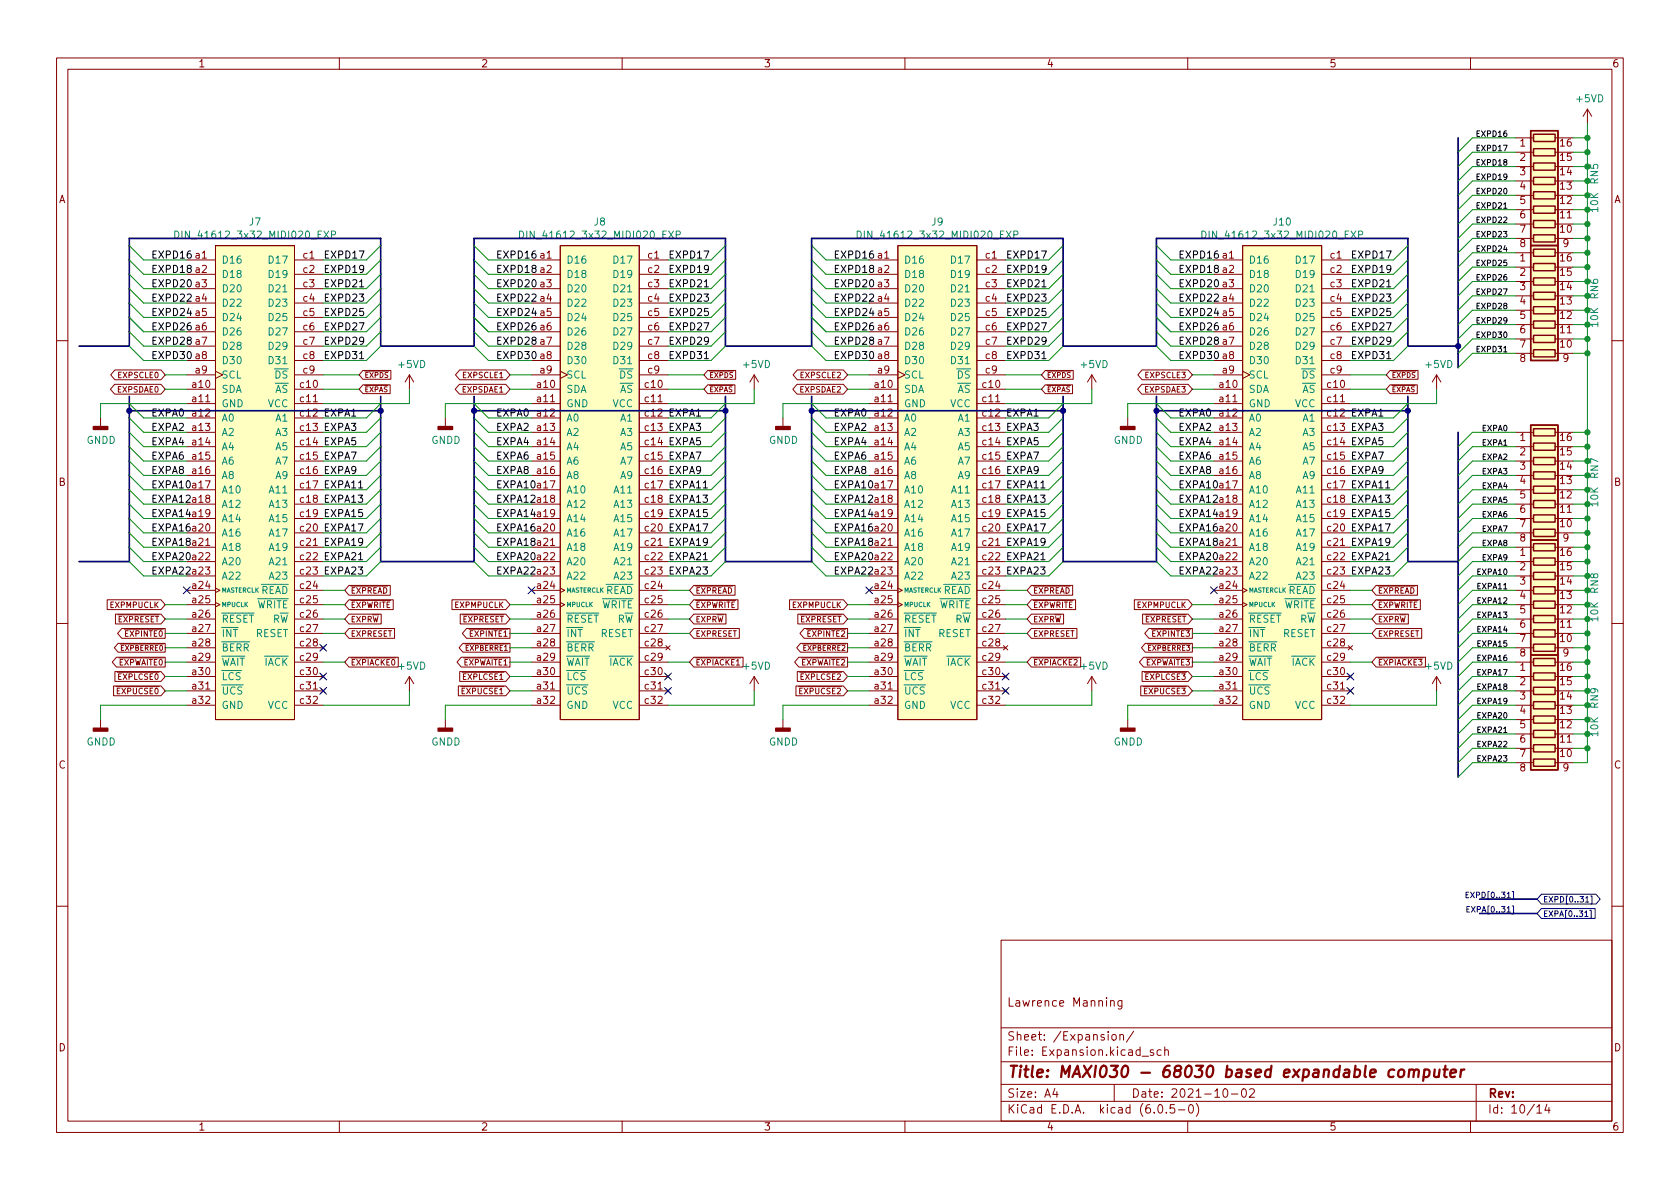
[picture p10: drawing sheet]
<svg xmlns="http://www.w3.org/2000/svg" width="297mm" height="210mm" viewBox="0 0 297 210" stroke-linecap="round" stroke-linejoin="round" font-family="sans-serif">
<defs><g id="words">
<text font-size="2.8" fill="#840000" x="178" y="190.6">Title: MAXI030 - 68030 based expandable computer</text>
<g font-size="2.1" fill="#840000">
<text x="178" y="178">Lawrence Manning</text>
<text x="178" y="184">Sheet: /Expansion/</text>
<text x="178" y="186.7">File: Expansion.kicad_sch</text>
<text x="178" y="196.9">KiCad E.D.A. kicad (6.0.5-0)</text>
<text x="178" y="194.1">Size: A4</text>
<text x="200" y="194.1">Date: 2021-10-02</text>
<text x="263" y="194.1">Rev:</text>
<text x="263" y="196.9">Id: 10/14</text>
</g>
<g font-size="1.8" fill="#840000">
<text x="35" y="11.9">1</text>
<text x="85" y="11.9">2</text>
<text x="135" y="11.9">3</text>
<text x="185" y="11.9">4</text>
<text x="235" y="11.9">5</text>
<text x="285" y="11.9">6</text>
<text x="268.7" y="25.9">1</text>
<text x="268.7" y="28.4">2</text>
<text x="275.9" y="28.4">15</text>
<text x="275.9" y="25.9">16</text>
<text x="10.3" y="35.9">A</text>
<text x="268.7" y="31">3</text>
<text x="268.7" y="33.5">4</text>
<text x="275.9" y="33.5">13</text>
<text x="275.9" y="31">14</text>
<text x="285.3" y="35.9">A</text>
<text x="268.7" y="36.1">5</text>
<text x="268.7" y="38.6">6</text>
<text x="268.7" y="41.1">7</text>
<text x="275.9" y="41.1">10</text>
<text x="275.9" y="38.6">11</text>
<text x="275.9" y="36.1">12</text>
<text x="53.6" y="45.7">c1</text>
<text x="114.6" y="45.7">c1</text>
<text x="174.3" y="45.7">c1</text>
<text x="235.2" y="45.7">c1</text>
<text x="268.7" y="43.7">8</text>
<text x="268.7" y="46.2">1</text>
<text x="275.9" y="46.2">16</text>
<text x="276.4" y="43.7">9</text>
<text x="53.6" y="48.3">c2</text>
<text x="53.6" y="50.8">c3</text>
<text x="53.6" y="53.3">c4</text>
<text x="114.6" y="48.3">c2</text>
<text x="114.6" y="50.8">c3</text>
<text x="114.6" y="53.3">c4</text>
<text x="174.3" y="48.3">c2</text>
<text x="174.3" y="50.8">c3</text>
<text x="174.3" y="53.3">c4</text>
<text x="235.2" y="48.3">c2</text>
<text x="235.2" y="50.8">c3</text>
<text x="235.2" y="53.3">c4</text>
<text x="268.7" y="48.8">2</text>
<text x="268.7" y="51.3">3</text>
<text x="268.7" y="53.8">4</text>
<text x="275.9" y="53.8">13</text>
<text x="275.9" y="51.3">14</text>
<text x="275.9" y="48.8">15</text>
<text x="53.6" y="55.9">c5</text>
<text x="53.6" y="58.4">c6</text>
<text x="114.6" y="55.9">c5</text>
<text x="114.6" y="58.4">c6</text>
<text x="174.3" y="55.9">c5</text>
<text x="174.3" y="58.4">c6</text>
<text x="235.2" y="55.9">c5</text>
<text x="235.2" y="58.4">c6</text>
<text x="268.7" y="56.4">5</text>
<text x="268.7" y="58.9">6</text>
<text x="275.9" y="58.9">11</text>
<text x="275.9" y="56.4">12</text>
<text x="53.6" y="61">c7</text>
<text x="53.6" y="63.5">c8</text>
<text x="114.6" y="61">c7</text>
<text x="114.6" y="63.5">c8</text>
<text x="174.3" y="61">c7</text>
<text x="174.3" y="63.5">c8</text>
<text x="235.2" y="61">c7</text>
<text x="235.2" y="63.5">c8</text>
<text x="268.7" y="61.5">7</text>
<text x="268.7" y="64">8</text>
<text x="275.9" y="61.5">10</text>
<text x="276.4" y="64">9</text>
<text x="34.1" y="68.6">a10</text>
<text x="34.1" y="71.1">a11</text>
<text x="34.6" y="66">a9</text>
<text x="53.1" y="68.6">c10</text>
<text x="53.1" y="71.1">c11</text>
<text x="53.6" y="66">c9</text>
<text x="95" y="68.6">a10</text>
<text x="95" y="71.1">a11</text>
<text x="95.5" y="66">a9</text>
<text x="114.1" y="68.6">c10</text>
<text x="114.1" y="71.1">c11</text>
<text x="114.6" y="66">c9</text>
<text x="154.7" y="68.6">a10</text>
<text x="154.7" y="71.1">a11</text>
<text x="155.2" y="66">a9</text>
<text x="173.8" y="68.6">c10</text>
<text x="173.8" y="71.1">c11</text>
<text x="174.3" y="66">c9</text>
<text x="215.7" y="68.6">a10</text>
<text x="215.7" y="71.1">a11</text>
<text x="216.2" y="66">a9</text>
<text x="234.7" y="68.6">c10</text>
<text x="234.7" y="71.1">c11</text>
<text x="235.2" y="66">c9</text>
<text x="34.1" y="73.7">a12</text>
<text x="34.1" y="76.2">a13</text>
<text x="95" y="73.7">a12</text>
<text x="95" y="76.2">a13</text>
<text x="154.7" y="73.7">a12</text>
<text x="154.7" y="76.2">a13</text>
<text x="215.7" y="73.7">a12</text>
<text x="215.7" y="76.2">a13</text>
<text x="268.7" y="78">1</text>
<text x="275.9" y="78">16</text>
<text x="34.1" y="78.7">a14</text>
<text x="34.1" y="81.3">a15</text>
<text x="34.1" y="83.8">a16</text>
<text x="95" y="78.7">a14</text>
<text x="95" y="81.3">a15</text>
<text x="95" y="83.8">a16</text>
<text x="154.7" y="78.7">a14</text>
<text x="154.7" y="81.3">a15</text>
<text x="154.7" y="83.8">a16</text>
<text x="215.7" y="78.7">a14</text>
<text x="215.7" y="81.3">a15</text>
<text x="215.7" y="83.8">a16</text>
<text x="268.7" y="80.5">2</text>
<text x="268.7" y="83.1">3</text>
<text x="275.9" y="83.1">14</text>
<text x="275.9" y="80.5">15</text>
<text x="10.3" y="85.9">B</text>
<text x="268.7" y="85.6">4</text>
<text x="268.7" y="88.1">5</text>
<text x="275.9" y="88.1">12</text>
<text x="275.9" y="85.6">13</text>
<text x="285.3" y="85.9">B</text>
<text x="268.7" y="90.7">6</text>
<text x="268.7" y="93.2">7</text>
<text x="268.7" y="95.8">8</text>
<text x="275.9" y="93.2">10</text>
<text x="275.9" y="90.7">11</text>
<text x="276.4" y="95.8">9</text>
<text x="268.7" y="98.3">1</text>
<text x="268.7" y="100.8">2</text>
<text x="275.9" y="100.8">15</text>
<text x="275.9" y="98.3">16</text>
<text x="34.1" y="104.1">a24</text>
<text x="34.1" y="106.7">a25</text>
<text x="53.1" y="104.1">c24</text>
<text x="53.1" y="106.7">c25</text>
<text x="95" y="104.1">a24</text>
<text x="95" y="106.7">a25</text>
<text x="114.1" y="104.1">c24</text>
<text x="114.1" y="106.7">c25</text>
<text x="154.7" y="104.1">a24</text>
<text x="154.7" y="106.7">a25</text>
<text x="173.8" y="104.1">c24</text>
<text x="173.8" y="106.7">c25</text>
<text x="215.7" y="104.1">a24</text>
<text x="215.7" y="106.7">a25</text>
<text x="234.7" y="104.1">c24</text>
<text x="234.7" y="106.7">c25</text>
<text x="268.7" y="103.4">3</text>
<text x="268.7" y="105.9">4</text>
<text x="275.9" y="105.9">13</text>
<text x="275.9" y="103.4">14</text>
<text x="34.1" y="109.2">a26</text>
<text x="34.1" y="111.8">a27</text>
<text x="53.1" y="109.2">c26</text>
<text x="53.1" y="111.8">c27</text>
<text x="95" y="109.2">a26</text>
<text x="95" y="111.8">a27</text>
<text x="114.1" y="109.2">c26</text>
<text x="114.1" y="111.8">c27</text>
<text x="154.7" y="109.2">a26</text>
<text x="154.7" y="111.8">a27</text>
<text x="173.8" y="109.2">c26</text>
<text x="173.8" y="111.8">c27</text>
<text x="215.7" y="109.2">a26</text>
<text x="215.7" y="111.8">a27</text>
<text x="234.7" y="109.2">c26</text>
<text x="234.7" y="111.8">c27</text>
<text x="268.7" y="108.5">5</text>
<text x="268.7" y="111">6</text>
<text x="268.7" y="113.5">7</text>
<text x="275.9" y="113.5">10</text>
<text x="275.9" y="111">11</text>
<text x="275.9" y="108.5">12</text>
<text x="34.1" y="114.3">a28</text>
<text x="34.1" y="116.8">a29</text>
<text x="34.1" y="119.4">a30</text>
<text x="53.1" y="114.3">c28</text>
<text x="53.1" y="116.8">c29</text>
<text x="53.1" y="119.4">c30</text>
<text x="95" y="114.3">a28</text>
<text x="95" y="116.8">a29</text>
<text x="95" y="119.4">a30</text>
<text x="114.1" y="114.3">c28</text>
<text x="114.1" y="116.8">c29</text>
<text x="114.1" y="119.4">c30</text>
<text x="154.7" y="114.3">a28</text>
<text x="154.7" y="116.8">a29</text>
<text x="154.7" y="119.4">a30</text>
<text x="173.8" y="114.3">c28</text>
<text x="173.8" y="116.8">c29</text>
<text x="173.8" y="119.4">c30</text>
<text x="215.7" y="114.3">a28</text>
<text x="215.7" y="116.8">a29</text>
<text x="215.7" y="119.4">a30</text>
<text x="234.7" y="114.3">c28</text>
<text x="234.7" y="116.8">c29</text>
<text x="234.7" y="119.4">c30</text>
<text x="268.7" y="118.6">1</text>
<text x="268.7" y="116.1">8</text>
<text x="275.9" y="118.6">16</text>
<text x="276.4" y="116.1">9</text>
<text x="34.1" y="121.9">a31</text>
<text x="34.1" y="124.5">a32</text>
<text x="53.1" y="121.9">c31</text>
<text x="53.1" y="124.5">c32</text>
<text x="95" y="121.9">a31</text>
<text x="95" y="124.5">a32</text>
<text x="114.1" y="121.9">c31</text>
<text x="114.1" y="124.5">c32</text>
<text x="154.7" y="121.9">a31</text>
<text x="154.7" y="124.5">a32</text>
<text x="173.8" y="121.9">c31</text>
<text x="173.8" y="124.5">c32</text>
<text x="215.7" y="121.9">a31</text>
<text x="215.7" y="124.5">a32</text>
<text x="234.7" y="121.9">c31</text>
<text x="234.7" y="124.5">c32</text>
<text x="268.7" y="121.2">2</text>
<text x="268.7" y="123.7">3</text>
<text x="275.9" y="123.7">14</text>
<text x="275.9" y="121.2">15</text>
<text x="268.7" y="126.2">4</text>
<text x="268.7" y="128.8">5</text>
<text x="268.7" y="131.3">6</text>
<text x="275.9" y="131.3">11</text>
<text x="275.9" y="128.8">12</text>
<text x="275.9" y="126.2">13</text>
<text x="10.3" y="135.9">C</text>
<text x="268.7" y="133.9">7</text>
<text x="268.7" y="136.4">8</text>
<text x="275.9" y="133.9">10</text>
<text x="276.4" y="136.4">9</text>
<text x="285.3" y="135.9">C</text>
<text x="10.3" y="185.9">D</text>
<text x="285.3" y="185.9">D</text>
<text x="35" y="199.9">1</text>
<text x="85" y="199.9">2</text>
<text x="135" y="199.9">3</text>
<text x="185" y="199.9">4</text>
<text x="235" y="199.9">5</text>
<text x="285" y="199.9">6</text>
</g>
<g font-size="1.8" fill="#008484">
<text x="278.8" y="18.1">+5VD</text>
<text x="282.6" y="32.5" transform="rotate(-90 282.6 32.5)">RN5</text>
<text x="44.1" y="39.9">J7</text>
<text x="105.1" y="39.9">J8</text>
<text x="164.8" y="39.9">J9</text>
<text x="225.2" y="39.9">J10</text>
<text x="282.6" y="37.4" transform="rotate(-90 282.6 37.4)">10K</text>
<text x="32.1" y="42.2">DIN_41612_3x32_MIDI020_EXP</text>
<text x="39.1" y="46.6">D16</text>
<text x="47.8" y="46.6">D17</text>
<text x="93" y="42.2">DIN_41612_3x32_MIDI020_EXP</text>
<text x="100.1" y="46.6">D16</text>
<text x="108.8" y="46.6">D17</text>
<text x="152.7" y="42.2">DIN_41612_3x32_MIDI020_EXP</text>
<text x="159.8" y="46.6">D16</text>
<text x="168.5" y="46.6">D17</text>
<text x="213.7" y="42.2">DIN_41612_3x32_MIDI020_EXP</text>
<text x="220.7" y="46.6">D16</text>
<text x="229.4" y="46.6">D17</text>
<text x="39.1" y="49.1">D18</text>
<text x="39.1" y="51.7">D20</text>
<text x="47.8" y="49.1">D19</text>
<text x="47.8" y="51.7">D21</text>
<text x="100.1" y="49.1">D18</text>
<text x="100.1" y="51.7">D20</text>
<text x="108.8" y="49.1">D19</text>
<text x="108.8" y="51.7">D21</text>
<text x="159.8" y="49.1">D18</text>
<text x="159.8" y="51.7">D20</text>
<text x="168.5" y="49.1">D19</text>
<text x="168.5" y="51.7">D21</text>
<text x="220.7" y="49.1">D18</text>
<text x="220.7" y="51.7">D20</text>
<text x="229.4" y="49.1">D19</text>
<text x="229.4" y="51.7">D21</text>
<text x="282.6" y="52.8" transform="rotate(-90 282.6 52.8)">RN6</text>
<text x="39.1" y="54.2">D22</text>
<text x="39.1" y="56.8">D24</text>
<text x="39.1" y="59.3">D26</text>
<text x="47.8" y="54.2">D23</text>
<text x="47.8" y="56.8">D25</text>
<text x="47.8" y="59.3">D27</text>
<text x="100.1" y="54.2">D22</text>
<text x="100.1" y="56.8">D24</text>
<text x="100.1" y="59.3">D26</text>
<text x="108.8" y="54.2">D23</text>
<text x="108.8" y="56.8">D25</text>
<text x="108.8" y="59.3">D27</text>
<text x="159.8" y="54.2">D22</text>
<text x="159.8" y="56.8">D24</text>
<text x="159.8" y="59.3">D26</text>
<text x="168.5" y="54.2">D23</text>
<text x="168.5" y="56.8">D25</text>
<text x="168.5" y="59.3">D27</text>
<text x="220.7" y="54.2">D22</text>
<text x="220.7" y="56.8">D24</text>
<text x="220.7" y="59.3">D26</text>
<text x="229.4" y="54.2">D23</text>
<text x="229.4" y="56.8">D25</text>
<text x="229.4" y="59.3">D27</text>
<text x="282.6" y="57.8" transform="rotate(-90 282.6 57.8)">10K</text>
<text x="39.1" y="61.8">D28</text>
<text x="39.1" y="64.4">D30</text>
<text x="47.8" y="61.8">D29</text>
<text x="47.8" y="64.4">D31</text>
<text x="70.5" y="65.1">+5VD</text>
<text x="100.1" y="61.8">D28</text>
<text x="100.1" y="64.4">D30</text>
<text x="108.8" y="61.8">D29</text>
<text x="108.8" y="64.4">D31</text>
<text x="131.5" y="65.1">+5VD</text>
<text x="159.8" y="61.8">D28</text>
<text x="159.8" y="64.4">D30</text>
<text x="168.5" y="61.8">D29</text>
<text x="168.5" y="64.4">D31</text>
<text x="191.2" y="65.1">+5VD</text>
<text x="220.7" y="61.8">D28</text>
<text x="220.7" y="64.4">D30</text>
<text x="229.4" y="61.8">D29</text>
<text x="229.4" y="64.4">D31</text>
<text x="252.1" y="65.1">+5VD</text>
<text x="39.1" y="69.5">SDA</text>
<text x="39.1" y="66.9">SCL</text>
<text x="47.2" y="69.5">~{AS}</text>
<text x="47.2" y="66.9">~{DS}</text>
<text x="100.1" y="69.5">SDA</text>
<text x="100.1" y="66.9">SCL</text>
<text x="108.2" y="69.5">~{AS}</text>
<text x="108.2" y="66.9">~{DS}</text>
<text x="159.8" y="69.5">SDA</text>
<text x="159.8" y="66.9">SCL</text>
<text x="167.9" y="69.5">~{AS}</text>
<text x="167.9" y="66.9">~{DS}</text>
<text x="220.7" y="69.5">SDA</text>
<text x="220.7" y="66.9">SCL</text>
<text x="228.8" y="69.5">~{AS}</text>
<text x="228.8" y="66.9">~{DS}</text>
<text x="39.1" y="72">GND</text>
<text x="39.1" y="74.5">A0</text>
<text x="39.1" y="77.1">A2</text>
<text x="47.3" y="72">VCC</text>
<text x="48.8" y="74.5">A1</text>
<text x="48.8" y="77.1">A3</text>
<text x="100.1" y="72">GND</text>
<text x="100.1" y="74.5">A0</text>
<text x="100.1" y="77.1">A2</text>
<text x="108.3" y="72">VCC</text>
<text x="109.8" y="74.5">A1</text>
<text x="109.8" y="77.1">A3</text>
<text x="159.8" y="72">GND</text>
<text x="159.8" y="74.5">A0</text>
<text x="159.8" y="77.1">A2</text>
<text x="168" y="72">VCC</text>
<text x="169.4" y="74.5">A1</text>
<text x="169.4" y="77.1">A3</text>
<text x="220.7" y="72">GND</text>
<text x="220.7" y="74.5">A0</text>
<text x="220.7" y="77.1">A2</text>
<text x="228.9" y="72">VCC</text>
<text x="230.4" y="74.5">A1</text>
<text x="230.4" y="77.1">A3</text>
<text x="15.3" y="78.5">GNDD</text>
<text x="39.1" y="79.6">A4</text>
<text x="39.1" y="82.2">A6</text>
<text x="48.8" y="79.6">A5</text>
<text x="48.8" y="82.2">A7</text>
<text x="76.2" y="78.5">GNDD</text>
<text x="100.1" y="79.6">A4</text>
<text x="100.1" y="82.2">A6</text>
<text x="109.8" y="79.6">A5</text>
<text x="109.8" y="82.2">A7</text>
<text x="135.9" y="78.5">GNDD</text>
<text x="159.8" y="79.6">A4</text>
<text x="159.8" y="82.2">A6</text>
<text x="169.4" y="79.6">A5</text>
<text x="169.4" y="82.2">A7</text>
<text x="196.9" y="78.5">GNDD</text>
<text x="220.7" y="79.6">A4</text>
<text x="220.7" y="82.2">A6</text>
<text x="230.4" y="79.6">A5</text>
<text x="230.4" y="82.2">A7</text>
<text x="39.1" y="84.7">A8</text>
<text x="39.1" y="87.2">A10</text>
<text x="39.1" y="89.8">A12</text>
<text x="47.8" y="87.2">A11</text>
<text x="47.8" y="89.8">A13</text>
<text x="48.8" y="84.7">A9</text>
<text x="100.1" y="84.7">A8</text>
<text x="100.1" y="87.2">A10</text>
<text x="100.1" y="89.8">A12</text>
<text x="108.8" y="87.2">A11</text>
<text x="108.8" y="89.8">A13</text>
<text x="109.8" y="84.7">A9</text>
<text x="159.8" y="84.7">A8</text>
<text x="159.8" y="87.2">A10</text>
<text x="159.8" y="89.8">A12</text>
<text x="168.5" y="87.2">A11</text>
<text x="168.5" y="89.8">A13</text>
<text x="169.4" y="84.7">A9</text>
<text x="220.7" y="84.7">A8</text>
<text x="220.7" y="87.2">A10</text>
<text x="220.7" y="89.8">A12</text>
<text x="229.4" y="87.2">A11</text>
<text x="229.4" y="89.8">A13</text>
<text x="230.4" y="84.7">A9</text>
<text x="282.6" y="89.5" transform="rotate(-90 282.6 89.5)">10K</text>
<text x="282.6" y="84.6" transform="rotate(-90 282.6 84.6)">RN7</text>
<text x="39.1" y="92.3">A14</text>
<text x="39.1" y="94.9">A16</text>
<text x="47.8" y="92.3">A15</text>
<text x="47.8" y="94.9">A17</text>
<text x="100.1" y="92.3">A14</text>
<text x="100.1" y="94.9">A16</text>
<text x="108.8" y="92.3">A15</text>
<text x="108.8" y="94.9">A17</text>
<text x="159.8" y="92.3">A14</text>
<text x="159.8" y="94.9">A16</text>
<text x="168.5" y="92.3">A15</text>
<text x="168.5" y="94.9">A17</text>
<text x="220.7" y="92.3">A14</text>
<text x="220.7" y="94.9">A16</text>
<text x="229.4" y="92.3">A15</text>
<text x="229.4" y="94.9">A17</text>
<text x="39.1" y="97.4">A18</text>
<text x="39.1" y="99.9">A20</text>
<text x="47.8" y="97.4">A19</text>
<text x="47.8" y="99.9">A21</text>
<text x="100.1" y="97.4">A18</text>
<text x="100.1" y="99.9">A20</text>
<text x="108.8" y="97.4">A19</text>
<text x="108.8" y="99.9">A21</text>
<text x="159.8" y="97.4">A18</text>
<text x="159.8" y="99.9">A20</text>
<text x="168.5" y="97.4">A19</text>
<text x="168.5" y="99.9">A21</text>
<text x="220.7" y="97.4">A18</text>
<text x="220.7" y="99.9">A20</text>
<text x="229.4" y="97.4">A19</text>
<text x="229.4" y="99.9">A21</text>
<text x="39.1" y="102.5">A22</text>
<text x="44" y="107.6">~{WRITE}</text>
<text x="44.7" y="105">~{READ}</text>
<text x="47.8" y="102.5">A23</text>
<text x="100.1" y="102.5">A22</text>
<text x="104.9" y="107.6">~{WRITE}</text>
<text x="105.6" y="105">~{READ}</text>
<text x="108.8" y="102.5">A23</text>
<text x="159.8" y="102.5">A22</text>
<text x="164.6" y="107.6">~{WRITE}</text>
<text x="165.3" y="105">~{READ}</text>
<text x="168.5" y="102.5">A23</text>
<text x="220.7" y="102.5">A22</text>
<text x="225.6" y="107.6">~{WRITE}</text>
<text x="226.3" y="105">~{READ}</text>
<text x="229.4" y="102.5">A23</text>
<text x="282.6" y="104.9" transform="rotate(-90 282.6 104.9)">RN8</text>
<text x="39.1" y="110.1">~{RESET}R~{W}</text>
<text x="39.1" y="112.6">~{INT} RESET</text>
<text x="100.1" y="110.1">~{RESET}R~{W}</text>
<text x="100.1" y="112.6">~{INT} RESET</text>
<text x="159.8" y="110.1">~{RESET}R~{W}</text>
<text x="159.8" y="112.6">~{INT} RESET</text>
<text x="220.7" y="110.1">~{RESET}R~{W}</text>
<text x="220.7" y="112.6">~{INT} RESET</text>
<text x="282.6" y="109.8" transform="rotate(-90 282.6 109.8)">10K</text>
<text x="39.1" y="115.2">~{BERR}</text>
<text x="39.1" y="117.7">~{WAIT}~{IACK}</text>
<text x="70.5" y="118.4">+5VD</text>
<text x="100.1" y="115.2">~{BERR}</text>
<text x="100.1" y="117.7">~{WAIT}~{IACK}</text>
<text x="131.5" y="118.4">+5VD</text>
<text x="159.8" y="115.2">~{BERR}</text>
<text x="159.8" y="117.7">~{WAIT}~{IACK}</text>
<text x="191.2" y="118.4">+5VD</text>
<text x="220.7" y="115.2">~{BERR}</text>
<text x="220.7" y="117.7">~{WAIT}~{IACK}</text>
<text x="252.1" y="118.4">+5VD</text>
<text x="39.1" y="120.3">~{LCS}</text>
<text x="39.1" y="125.3">GND</text>
<text x="47.3" y="125.3">VCC</text>
<text x="100.1" y="120.3">~{LCS}</text>
<text x="100.1" y="125.3">GND</text>
<text x="108.3" y="125.3">VCC</text>
<text x="159.8" y="120.3">~{LCS}</text>
<text x="159.8" y="125.3">GND</text>
<text x="168" y="125.3">VCC</text>
<text x="220.7" y="120.3">~{LCS}</text>
<text x="220.7" y="125.3">GND</text>
<text x="228.9" y="125.3">VCC</text>
<text x="282.6" y="125.2" transform="rotate(-90 282.6 125.2)">RN9</text>
<text x="15.3" y="131.8">GNDD</text>
<text x="76.2" y="131.8">GNDD</text>
<text x="135.9" y="131.8">GNDD</text>
<text x="196.9" y="131.8">GNDD</text>
<text x="282.6" y="130.1" transform="rotate(-90 282.6 130.1)">10K</text>
</g>
<g font-size="1.8">
<text x="26.7" y="45.7">EXPD16 a1</text>
<text x="57.1" y="45.7">EXPD17</text>
<text x="87.6" y="45.7">EXPD16 a1</text>
<text x="118.1" y="45.7">EXPD17</text>
<text x="147.3" y="45.7">EXPD16 a1</text>
<text x="177.8" y="45.7">EXPD17</text>
<text x="208.3" y="45.7">EXPD16 a1</text>
<text x="238.8" y="45.7">EXPD17</text>
<text x="26.7" y="50.8">EXPD20 a3</text>
<text x="26.7" y="53.3">EXPD22 a4</text>
<text x="26.7" y="48.2">EXPD18 a2</text>
<text x="57.1" y="48.2">EXPD19</text>
<text x="57.1" y="53.3">EXPD23</text>
<text x="57.1" y="50.8">EXPD21</text>
<text x="87.6" y="53.3">EXPD22 a4</text>
<text x="87.6" y="48.2">EXPD18 a2</text>
<text x="87.6" y="50.8">EXPD20 a3</text>
<text x="118.1" y="50.8">EXPD21</text>
<text x="118.1" y="53.3">EXPD23</text>
<text x="118.1" y="48.2">EXPD19</text>
<text x="147.3" y="48.2">EXPD18 a2</text>
<text x="147.3" y="50.8">EXPD20 a3</text>
<text x="147.3" y="53.3">EXPD22 a4</text>
<text x="177.8" y="50.8">EXPD21</text>
<text x="177.8" y="48.2">EXPD19</text>
<text x="177.8" y="53.3">EXPD23</text>
<text x="208.3" y="53.3">EXPD22 a4</text>
<text x="208.3" y="50.8">EXPD20 a3</text>
<text x="208.3" y="48.2">EXPD18 a2</text>
<text x="238.8" y="50.8">EXPD21</text>
<text x="238.8" y="48.2">EXPD19</text>
<text x="238.8" y="53.3">EXPD23</text>
<text x="26.7" y="58.4">EXPD26 a6</text>
<text x="26.7" y="55.9">EXPD24 a5</text>
<text x="57.1" y="55.9">EXPD25</text>
<text x="57.1" y="58.4">EXPD27</text>
<text x="87.6" y="55.9">EXPD24 a5</text>
<text x="87.6" y="58.4">EXPD26 a6</text>
<text x="118.1" y="55.9">EXPD25</text>
<text x="118.1" y="58.4">EXPD27</text>
<text x="147.3" y="58.4">EXPD26 a6</text>
<text x="147.3" y="55.9">EXPD24 a5</text>
<text x="177.8" y="55.9">EXPD25</text>
<text x="177.8" y="58.4">EXPD27</text>
<text x="208.3" y="55.9">EXPD24 a5</text>
<text x="208.3" y="58.4">EXPD26 a6</text>
<text x="238.8" y="55.9">EXPD25</text>
<text x="238.8" y="58.4">EXPD27</text>
<text x="26.7" y="63.5">EXPD30 a8</text>
<text x="26.7" y="60.9">EXPD28 a7</text>
<text x="57.1" y="63.5">EXPD31</text>
<text x="57.1" y="60.9">EXPD29</text>
<text x="87.6" y="63.5">EXPD30 a8</text>
<text x="87.6" y="60.9">EXPD28 a7</text>
<text x="118.1" y="60.9">EXPD29</text>
<text x="118.1" y="63.5">EXPD31</text>
<text x="147.3" y="60.9">EXPD28 a7</text>
<text x="147.3" y="63.5">EXPD30 a8</text>
<text x="177.8" y="60.9">EXPD29</text>
<text x="177.8" y="63.5">EXPD31</text>
<text x="208.3" y="60.9">EXPD28 a7</text>
<text x="208.3" y="63.5">EXPD30 a8</text>
<text x="238.8" y="63.5">EXPD31</text>
<text x="238.8" y="60.9">EXPD29</text>
<text x="26.7" y="73.6">EXPA0</text>
<text x="26.7" y="76.2">EXPA2</text>
<text x="53.1" y="73.7">c12 EXPA1</text>
<text x="53.1" y="76.2">c13 EXPA3</text>
<text x="87.6" y="73.6">EXPA0</text>
<text x="87.6" y="76.2">EXPA2</text>
<text x="114.1" y="73.7">c12 EXPA1</text>
<text x="114.1" y="76.2">c13 EXPA3</text>
<text x="147.3" y="73.6">EXPA0</text>
<text x="147.3" y="76.2">EXPA2</text>
<text x="173.8" y="73.7">c12 EXPA1</text>
<text x="173.8" y="76.2">c13 EXPA3</text>
<text x="208.3" y="73.6">EXPA0</text>
<text x="208.3" y="76.2">EXPA2</text>
<text x="234.7" y="73.7">c12 EXPA1</text>
<text x="234.7" y="76.2">c13 EXPA3</text>
<text x="26.7" y="78.7">EXPA4</text>
<text x="26.7" y="81.3">EXPA6</text>
<text x="26.7" y="83.8">EXPA8</text>
<text x="53.1" y="78.7">c14 EXPA5</text>
<text x="53.1" y="81.3">c15 EXPA7</text>
<text x="53.1" y="83.8">c16 EXPA9</text>
<text x="87.6" y="78.7">EXPA4</text>
<text x="87.6" y="83.8">EXPA8</text>
<text x="87.6" y="81.3">EXPA6</text>
<text x="114.1" y="78.7">c14 EXPA5</text>
<text x="114.1" y="81.3">c15 EXPA7</text>
<text x="114.1" y="83.8">c16 EXPA9</text>
<text x="147.3" y="78.7">EXPA4</text>
<text x="147.3" y="81.3">EXPA6</text>
<text x="147.3" y="83.8">EXPA8</text>
<text x="173.8" y="78.7">c14 EXPA5</text>
<text x="173.8" y="81.3">c15 EXPA7</text>
<text x="173.8" y="83.8">c16 EXPA9</text>
<text x="208.3" y="81.3">EXPA6</text>
<text x="208.3" y="83.8">EXPA8</text>
<text x="208.3" y="78.7">EXPA4</text>
<text x="234.7" y="78.7">c14 EXPA5</text>
<text x="234.7" y="81.3">c15 EXPA7</text>
<text x="234.7" y="83.8">c16 EXPA9</text>
<text x="26.7" y="86.3">EXPA10 a17</text>
<text x="26.7" y="88.9">EXPA12 a18</text>
<text x="53.1" y="86.4">c17 EXPA11</text>
<text x="53.1" y="88.9">c18 EXPA13</text>
<text x="87.6" y="88.9">EXPA12 a18</text>
<text x="87.6" y="86.3">EXPA10 a17</text>
<text x="114.1" y="86.4">c17 EXPA11</text>
<text x="114.1" y="88.9">c18 EXPA13</text>
<text x="147.3" y="88.9">EXPA12 a18</text>
<text x="147.3" y="86.3">EXPA10 a17</text>
<text x="173.8" y="86.4">c17 EXPA11</text>
<text x="173.8" y="88.9">c18 EXPA13</text>
<text x="208.3" y="88.9">EXPA12 a18</text>
<text x="208.3" y="86.3">EXPA10 a17</text>
<text x="234.7" y="86.4">c17 EXPA11</text>
<text x="234.7" y="88.9">c18 EXPA13</text>
<text x="26.7" y="91.4">EXPA14 a19</text>
<text x="26.7" y="94">EXPA16 a20</text>
<text x="53.1" y="91.4">c19 EXPA15</text>
<text x="53.1" y="94">c20 EXPA17</text>
<text x="87.6" y="94">EXPA16 a20</text>
<text x="87.6" y="91.4">EXPA14 a19</text>
<text x="114.1" y="91.4">c19 EXPA15</text>
<text x="114.1" y="94">c20 EXPA17</text>
<text x="147.3" y="91.4">EXPA14 a19</text>
<text x="147.3" y="94">EXPA16 a20</text>
<text x="173.8" y="91.4">c19 EXPA15</text>
<text x="173.8" y="94">c20 EXPA17</text>
<text x="208.3" y="91.4">EXPA14 a19</text>
<text x="208.3" y="94">EXPA16 a20</text>
<text x="234.7" y="91.4">c19 EXPA15</text>
<text x="234.7" y="94">c20 EXPA17</text>
<text x="26.7" y="96.5">EXPA18 a21</text>
<text x="26.7" y="99">EXPA20 a22</text>
<text x="26.7" y="101.6">EXPA22 a23</text>
<text x="53.1" y="96.5">c21 EXPA19</text>
<text x="53.1" y="99.1">c22 EXPA21</text>
<text x="53.1" y="101.6">c23 EXPA23</text>
<text x="87.6" y="101.6">EXPA22 a23</text>
<text x="87.6" y="99">EXPA20 a22</text>
<text x="87.6" y="96.5">EXPA18 a21</text>
<text x="114.1" y="96.5">c21 EXPA19</text>
<text x="114.1" y="99.1">c22 EXPA21</text>
<text x="114.1" y="101.6">c23 EXPA23</text>
<text x="147.3" y="101.6">EXPA22 a23</text>
<text x="147.3" y="96.5">EXPA18 a21</text>
<text x="147.3" y="99">EXPA20 a22</text>
<text x="173.8" y="96.5">c21 EXPA19</text>
<text x="173.8" y="99.1">c22 EXPA21</text>
<text x="173.8" y="101.6">c23 EXPA23</text>
<text x="208.3" y="96.5">EXPA18 a21</text>
<text x="208.3" y="99">EXPA20 a22</text>
<text x="208.3" y="101.6">EXPA22 a23</text>
<text x="234.7" y="96.5">c21 EXPA19</text>
<text x="234.7" y="99.1">c22 EXPA21</text>
<text x="234.7" y="101.6">c23 EXPA23</text>
</g>
<g font-size="1.4">
<text x="261.4" y="29.3">EXPD18</text>
<text x="261.4" y="26.7">EXPD17</text>
<text x="261.4" y="24.2">EXPD16</text>
<text x="261.4" y="34.3">EXPD20</text>
<text x="261.4" y="31.8">EXPD19</text>
<text x="261.4" y="39.4">EXPD22</text>
<text x="261.4" y="42">EXPD23</text>
<text x="261.4" y="36.9">EXPD21</text>
<text x="261.4" y="47">EXPD25</text>
<text x="261.4" y="44.5">EXPD24</text>
<text x="261.4" y="49.6">EXPD26</text>
<text x="261.4" y="52.1">EXPD27</text>
<text x="261.4" y="57.2">EXPD29</text>
<text x="261.4" y="59.7">EXPD30</text>
<text x="261.4" y="54.7">EXPD28</text>
<text x="261.4" y="62.3">EXPD31</text>
<text x="262.2" y="76.2">EXPA0</text>
<text x="262.2" y="81.3">EXPA2</text>
<text x="262.2" y="83.9">EXPA3</text>
<text x="262.2" y="78.8">EXPA1</text>
<text x="262.2" y="88.9">EXPA5</text>
<text x="262.2" y="86.4">EXPA4</text>
<text x="262.2" y="94">EXPA7</text>
<text x="262.2" y="91.5">EXPA6</text>
<text x="261.4" y="101.6">EXPA10</text>
<text x="262.2" y="96.6">EXPA8</text>
<text x="262.2" y="99.1">EXPA9</text>
<text x="261.4" y="106.7">EXPA12</text>
<text x="261.4" y="104.2">EXPA11</text>
<text x="261.4" y="109.3">EXPA13</text>
<text x="261.4" y="111.8">EXPA14</text>
<text x="261.4" y="119.4">EXPA17</text>
<text x="261.4" y="114.3">EXPA15</text>
<text x="261.4" y="116.9">EXPA16</text>
<text x="261.4" y="122">EXPA18</text>
<text x="261.4" y="124.5">EXPA19</text>
<text x="261.4" y="129.6">EXPA21</text>
<text x="261.4" y="127">EXPA20</text>
<text x="261.4" y="132.1">EXPA22</text>
<text x="261.4" y="134.7">EXPA23</text>
</g>
<g font-size="1.4" fill="#840000">
<text x="20.9" y="69.4">EXPSDAE0</text>
<text x="21" y="66.9">EXPSCLE0</text>
<text x="81.8" y="69.4">EXPSDAE1</text>
<text x="82" y="66.9">EXPSCLE1</text>
<text x="141.5" y="69.4">EXPSDAE2</text>
<text x="141.7" y="66.9">EXPSCLE2</text>
<text x="202.5" y="69.4">EXPSDAE3</text>
<text x="202.6" y="66.9">EXPSCLE3</text>
<text x="19.6" y="107.5">EXPMPUCLK</text>
<text x="62" y="105">~{EXPREAD}</text>
<text x="62" y="107.5">~{EXPWRITE}</text>
<text x="80.5" y="107.5">EXPMPUCLK</text>
<text x="122.9" y="107.5">~{EXPWRITE}</text>
<text x="122.9" y="105">~{EXPREAD}</text>
<text x="140.2" y="107.5">EXPMPUCLK</text>
<text x="182.6" y="107.5">~{EXPWRITE}</text>
<text x="182.6" y="105">~{EXPREAD}</text>
<text x="201.2" y="107.5">EXPMPUCLK</text>
<text x="243.6" y="105">~{EXPREAD}</text>
<text x="243.6" y="107.5">~{EXPWRITE}</text>
<text x="19.8" y="110">~{EXPRESET}</text>
<text x="21.2" y="112.6">~{EXPINTE0}</text>
<text x="62" y="112.6">EXPRESET</text>
<text x="62" y="110">EXPR~{W}</text>
<text x="80.7" y="110">~{EXPRESET}</text>
<text x="82.2" y="112.6">~{EXPINTE1}</text>
<text x="122.9" y="110">EXPR~{W}</text>
<text x="122.9" y="112.6">EXPRESET</text>
<text x="140.4" y="110">~{EXPRESET}</text>
<text x="141.9" y="112.6">~{EXPINTE2}</text>
<text x="182.6" y="110">EXPR~{W}</text>
<text x="182.6" y="112.6">EXPRESET</text>
<text x="201.4" y="110">~{EXPRESET}</text>
<text x="202.8" y="112.6">~{EXPINTE3}</text>
<text x="243.6" y="110">EXPR~{W}</text>
<text x="243.6" y="112.6">EXPRESET</text>
<text x="19.9" y="117.7">~{EXPWAITE0}</text>
<text x="62" y="117.7">~{EXPIACKE0}</text>
<text x="80.9" y="117.7">~{EXPWAITE1}</text>
<text x="122.9" y="117.7">~{EXPIACKE1}</text>
<text x="140.6" y="117.7">~{EXPWAITE2}</text>
<text x="182.6" y="117.7">~{EXPIACKE2}</text>
<text x="201.5" y="117.7">~{EXPWAITE3}</text>
<text x="243.6" y="117.7">~{EXPIACKE3}</text>
<text x="19.8" y="122.7">~{EXPUCSE0}</text>
<text x="19.9" y="120.2">~{EXPLCSE0}</text>
<text x="80.7" y="122.7">~{EXPUCSE1}</text>
<text x="80.9" y="120.2">~{EXPLCSE1}</text>
<text x="140.4" y="122.7">~{EXPUCSE2}</text>
<text x="140.6" y="120.2">~{EXPLCSE2}</text>
<text x="201.4" y="122.7">~{EXPUCSE3}</text>
<text x="201.5" y="120.2">~{EXPLCSE3}</text>
</g>
<g font-size="1.4" fill="#000084">
<text x="260.2" y="161.3">EXPA[0..31]</text>
<text x="260.2" y="158.8">EXPD[0..31]</text>
<text x="272.8" y="159.6">EXPD[0..31]</text>
<text x="272.8" y="162.1">EXPA[0..31]</text>
</g>
<g font-size="1.2" fill="#840000">
<text x="64.4" y="66.8">~{EXPDS}</text>
<text x="64.4" y="69.3">~{EXPAS}</text>
<text x="125.3" y="66.8">~{EXPDS}</text>
<text x="125.3" y="69.3">~{EXPAS}</text>
<text x="185" y="66.8">~{EXPDS}</text>
<text x="185" y="69.3">~{EXPAS}</text>
<text x="246" y="66.8">~{EXPDS}</text>
<text x="246" y="69.3">~{EXPAS}</text>
<text x="20.5" y="115.1">~{EXPBERRE0}</text>
<text x="81.5" y="115.1">~{EXPBERRE1}</text>
<text x="141.2" y="115.1">~{EXPBERRE2}</text>
<text x="202.1" y="115.1">~{EXPBERRE3}</text>
</g>
<g font-size="1.1" fill="#008484">
<text x="39.1" y="104.8">MASTERCLK</text>
<text x="39.1" y="107.3">MPUCLK</text>
<text x="100.1" y="104.8">MASTERCLK</text>
<text x="100.1" y="107.3">MPUCLK</text>
<text x="159.8" y="104.8">MASTERCLK</text>
<text x="159.8" y="107.3">MPUCLK</text>
<text x="220.7" y="104.8">MASTERCLK</text>
<text x="220.7" y="107.3">MPUCLK</text>
</g>
</g></defs>
<g fill="none" stroke="#840000" stroke-width=".18">
<path d="M10 10.2h277v190.1h-277zM12 12.2h273v186.1h-273zM60 10.2v2M110 10.2v2M160 10.2v2M210 10.2v2M260 10.2v2M280.7 19.3l-.8 1.3M280.7 19.3v2.5M280.7 19.3l.7 1.3M268 24.4h3.1M268 26.9h3.1"/>
<path d="M268 29.5h3.1M268 32h3.1M268 34.5h3.1M268 37.1h3.1M268 39.6h3.1M275 24.4h.6M275 26.9h.6M275 29.5h.6M275 32h.6M275 34.5h.6M275 37.1h3.1M275 39.6h.6"/>
<path d="M33 46h5.1M33 48.5h5.1M33 51h5.1M33 53.6h5.1M33 56.1h5.1M33 58.7h5.1M38.1 43.4h14v83.8h-14zM52.1 46h5M52.1 48.5h5M52.1 51h5M52.1 53.6h5M52.1 56.1h5"/>
<path d="M52.1 58.7h5M94 46h5.1M94 48.5h5.1M94 51h5.1M94 53.6h5.1M94 56.1h5.1M94 58.7h5.1M99.1 43.4h13.9v83.8h-13.9zM113 46h5.1M113 48.5h5.1M113 51h5.1M113 53.6h5.1"/>
<path d="M113 56.1h5.1M113 58.7h5.1M153.7 46h5M153.7 48.5h5M153.7 51h5M153.7 53.6h5M153.7 56.1h5M153.7 58.7h5M158.7 43.4h14v83.8h-14zM172.7 46h5.1M172.7 48.5h5.1M172.7 51h5.1"/>
<path d="M172.7 53.6h5.1M172.7 56.1h5.1M172.7 58.7h5.1M214.6 46h5.1M214.6 48.5h5.1M214.6 51h5.1M214.6 53.6h5.1M214.6 56.1h5.1M214.6 58.7h5.1M219.7 43.4h14v83.8h-14zM233.7 46h5.1M233.7 48.5h5.1"/>
<path d="M233.7 51h5.1M233.7 53.6h5.1M233.7 56.1h5.1M233.7 58.7h5.1M268 42.2h3.1M268 44.7h3.1M268 47.2h3.1M268 49.8h3.1M268 52.3h3.1M268 54.9h3.1M268 57.4h3.1M268 59.9h3.1"/>
<path d="M275 42.2h3.1M275 44.7h.6M275 47.2h.6M275 49.8h.6M275 52.3h.6M275 54.9h.6M275 57.4h3.1M275 59.9h.6M10 60.2h2M17.8 73.9v1.5M20.3 68h8.2l.7 .8-.7 .9h-8.2l-.8-.9zM20.3 65.4h8.2l.7 .9-.7 .9h-8.2l-.7-.9z"/>
<path d="M33 68.8h5.1M33 71.4h5.1M33 73.9h5.1M33 76.4h5.1M33 79h5.1M33 61.2h5.1M33 63.7h5.1M33 66.3h5.1M38.1 65.7l1.3 .6-1.3 .6M52.1 68.8h5M52.1 71.4h5M52.1 73.9h5"/>
<path d="M52.1 76.4h5M52.1 79h5M52.1 61.2h5M52.1 63.7h5M52.1 66.3h5M64.2 65.5h4.9v1.6h-4.9l-.7-.8zM64.2 68.1h4.8v1.5h-4.8l-.7-.8zM72.4 66.3l-.8 1.3M72.4 66.3v2.5M72.4 66.3l.8 1.3M78.7 73.9v1.5M81.2 68h8.2l.8 .8-.8 .9h-8.2l-.7-.9z"/>
<path d="M81.3 65.4h8.1l.8 .9-.8 .9h-8.1l-.8-.9zM94 68.8h5.1M94 71.4h5.1M94 73.9h5.1M94 76.4h5.1M94 79h5.1M94 61.2h5.1M94 63.7h5.1M94 66.3h5.1M99.1 65.7l1.2 .6-1.2 .6M113 68.8h5.1M113 71.4h5.1"/>
<path d="M113 73.9h5.1M113 76.4h5.1M113 79h5.1M113 61.2h5.1M113 63.7h5.1M113 66.3h5.1M125.1 65.5h5v1.6h-5l-.6-.8zM125.1 68.1h4.8v1.5h-4.8l-.6-.8zM133.3 66.3l-.7 1.3M133.3 66.3v2.5M133.3 66.3l.8 1.3M138.4 73.9v1.5"/>
<path d="M140.9 68h8.2l.8 .8-.8 .9h-8.2l-.7-.9zM141 65.4h8.1l.8 .9-.8 .9h-8.1l-.8-.9zM153.7 68.8h5M153.7 71.4h5M153.7 73.9h5M153.7 76.4h5M153.7 79h5M153.7 61.2h5M153.7 63.7h5M153.7 66.3h5M158.7 65.7l1.3 .6-1.3 .6M172.7 68.8h5.1"/>
<path d="M172.7 71.4h5.1M172.7 73.9h5.1M172.7 76.4h5.1M172.7 79h5.1M172.7 61.2h5.1M172.7 63.7h5.1M172.7 66.3h5.1M184.8 65.5h5v1.6h-5l-.7-.8zM184.8 68.1h4.8v1.5h-4.8l-.7-.8zM193 66.3v2.5M193 66.3l-.7 1.3M193 66.3l.8 1.3"/>
<path d="M199.4 73.9v1.5M201.9 68h8.2l.7 .8-.7 .9h-8.2l-.8-.9zM201.9 65.4h8.2l.7 .9-.7 .9h-8.2l-.7-.9zM214.6 68.8h5.1M214.6 71.4h5.1M214.6 73.9h5.1M214.6 76.4h5.1M214.6 79h5.1M214.6 61.2h5.1M214.6 63.7h5.1M214.6 66.3h5.1M219.7 65.7l1.3 .6-1.3 .6"/>
<path d="M233.7 68.8h5.1M233.7 71.4h5.1M233.7 73.9h5.1M233.7 76.4h5.1M233.7 79h5.1M233.7 61.2h5.1M233.7 63.7h5.1M233.7 66.3h5.1M245.8 65.5h4.9v1.6h-4.9l-.7-.8zM245.8 68.1h4.8v1.5h-4.8l-.7-.8zM254 66.3l-.8 1.3M254 66.3v2.5"/>
<path d="M254 66.3l.8 1.3M268 76.4h3.1M268 79h3.1M268 62.5h3.1M275 76.4h.6M275 79h.6M275 62.5h3.1M285 60.2h2M33 81.5h5.1M33 84.1h5.1M33 86.6h5.1M33 89.1h5.1"/>
<path d="M33 91.7h5.1M33 94.2h5.1M33 96.8h5.1M33 99.3h5.1M52.1 81.5h5M52.1 84.1h5M52.1 86.6h5M52.1 89.1h5M52.1 91.7h5M52.1 94.2h5M52.1 96.8h5M52.1 99.3h5"/>
<path d="M94 81.5h5.1M94 84.1h5.1M94 86.6h5.1M94 89.1h5.1M94 91.7h5.1M94 94.2h5.1M94 96.8h5.1M94 99.3h5.1M113 81.5h5.1M113 84.1h5.1M113 86.6h5.1M113 89.1h5.1"/>
<path d="M113 91.7h5.1M113 94.2h5.1M113 96.8h5.1M113 99.3h5.1M153.7 81.5h5M153.7 84.1h5M153.7 86.6h5M153.7 89.1h5M153.7 91.7h5M153.7 94.2h5M153.7 96.8h5M153.7 99.3h5"/>
<path d="M172.7 81.5h5.1M172.7 84.1h5.1M172.7 86.6h5.1M172.7 89.1h5.1M172.7 91.7h5.1M172.7 94.2h5.1M172.7 96.8h5.1M172.7 99.3h5.1M214.6 81.5h5.1M214.6 84.1h5.1M214.6 86.6h5.1M214.6 89.1h5.1"/>
<path d="M214.6 91.7h5.1M214.6 94.2h5.1M214.6 96.8h5.1M214.6 99.3h5.1M233.7 81.5h5.1M233.7 84.1h5.1M233.7 86.6h5.1M233.7 89.1h5.1M233.7 91.7h5.1M233.7 94.2h5.1M233.7 96.8h5.1M233.7 99.3h5.1"/>
<path d="M268 81.5h3.1M268 84.1h3.1M268 86.6h3.1M268 89.1h3.1M268 91.7h3.1M268 94.2h3.1M268 96.8h3.1M268 99.3h3.1M275 81.5h.6M275 84.1h.6M275 86.6h.6M275 89.1h3.1"/>
<path d="M275 91.7h.6M275 94.2h3.1M275 96.8h.6M275 99.3h.6M10 110.2h2M18.9 106.1h9.6l.7 .8-.7 .9h-9.6zM20.3 118.8h8.2l.7 .8-.7 .9h-8.2zM20.4 108.6h8.1l.7 .9-.7 .8h-8.1zM20.6 116.2h8.6v1.8h-8.6l-.8-.9zM20.9 113.8h8.3v1.5h-8.3l-.7-.8zM21.5 111.1h7.7v1.8h-7.7l-.7-.9zM33 117.1h5.1"/>
<path d="M33 119.6h5.1M33 101.8h5.1M33 104.4h5.1M33 106.9h5.1M33 109.5h5.1M33 112h5.1M33 114.5h5.1M38.1 104l.8 .4-.8 .4M38.1 106.5l.8 .4-.8 .4M52.1 117.1h5M52.1 119.6h5M52.1 101.8h5"/>
<path d="M52.1 104.4h5M52.1 106.9h5M52.1 109.5h5M52.1 112h5M52.1 114.5h5M56.8 114.2l.7 .7M56.8 119.2l.7 .8M57.5 114.2l-.7 .7M57.5 119.2l-.7 .8M61.7 111.1h8.1v1.8h-8.1l-.7-.9zM61.7 103.5h7.3v1.8h-7.3l-.7-.9zM61.7 106.1h7.8v1.7h-7.8l-.7-.9z"/>
<path d="M61.7 108.6h5.7v1.7h-5.7l-.7-.8zM61.7 116.2h8.7v1.8h-8.7l-.7-.9zM72.4 119.6v2.6M72.4 119.6l-.8 1.3M72.4 119.6l.8 1.3M79.9 106.1h9.5l.8 .8-.8 .9h-9.5zM81.3 118.8h8.1l.8 .8-.8 .9h-8.1zM81.4 108.6h8l.8 .9-.8 .8h-8zM81.5 116.2h8.7v1.8h-8.7l-.7-.9zM81.8 113.8h8.4v1.5h-8.4l-.6-.8zM82.5 111.1h7.7v1.8h-7.7l-.8-.9zM94 117.1h5.1"/>
<path d="M94 119.6h5.1M94 101.8h5.1M94 104.4h5.1M94 106.9h5.1M94 109.5h5.1M94 112h5.1M94 114.5h5.1M99.1 104l.7 .4-.7 .4M99.1 106.5l.7 .4-.7 .4M113 117.1h5.1M113 119.6h5.1M113 101.8h5.1"/>
<path d="M113 104.4h5.1M113 106.9h5.1M113 109.5h5.1M113 112h5.1M113 114.5h5.1M117.7 114.2l.8 .7M117.7 119.2l.8 .8M118.5 114.2l-.8 .7M118.5 119.2l-.8 .8M122.7 106.1h7.8v1.7h-7.8l-.8-.9zM122.7 108.6h5.7v1.7h-5.7l-.8-.8zM122.7 103.5h7.3v1.8h-7.3l-.8-.9z"/>
<path d="M122.7 116.2h8.7v1.8h-8.7l-.8-.9zM122.7 111.1h8v1.8h-8l-.8-.9zM133.3 119.6v2.6M133.3 119.6l-.7 1.3M133.3 119.6l.8 1.3M139.6 106.1h9.5l.8 .8-.8 .9h-9.5zM141 118.8h8.1l.8 .8-.8 .9h-8.1zM141.1 108.6h8l.8 .9-.8 .8h-8zM141.2 116.2h8.7v1.8h-8.7l-.7-.9zM141.5 113.8h8.4v1.5h-8.4l-.6-.8zM142.2 111.1h7.7v1.8h-7.7l-.8-.9zM153.7 117.1h5"/>
<path d="M153.7 119.6h5M153.7 101.8h5M153.7 104.4h5M153.7 106.9h5M153.7 109.5h5M153.7 112h5M153.7 114.5h5M158.7 104l.8 .4-.8 .4M158.7 106.5l.8 .4-.8 .4M172.7 117.1h5.1M172.7 119.6h5.1M172.7 101.8h5.1"/>
<path d="M172.7 104.4h5.1M172.7 106.9h5.1M172.7 109.5h5.1M172.7 112h5.1M172.7 114.5h5.1M177.4 114.2l.8 .7M177.4 119.2l.8 .8M178.2 114.2l-.8 .7M178.2 119.2l-.8 .8M182.4 108.6h5.6v1.7h-5.6l-.8-.8zM182.4 111.1h8v1.8h-8l-.8-.9zM182.4 116.2h8.7v1.8h-8.7l-.8-.9z"/>
<path d="M182.4 106.1h7.8v1.7h-7.8l-.8-.9zM182.4 103.5h7.3v1.8h-7.3l-.8-.9zM193 119.6l-.7 1.3M193 119.6v2.6M193 119.6l.8 1.3M200.6 106.1h9.5l.7 .8-.7 .9h-9.5zM201.9 118.8h8.2l.7 .8-.7 .9h-8.2zM202 108.6h8.1l.7 .9-.7 .8h-8.1zM202.2 116.2h8.6v1.8h-8.6l-.7-.9zM202.5 113.8h8.3v1.5h-8.3l-.7-.8zM203.1 111.1h7.7v1.8h-7.7l-.7-.9zM214.6 117.1h5.1"/>
<path d="M214.6 119.6h5.1M214.6 101.8h5.1M214.6 104.4h5.1M214.6 106.9h5.1M214.6 109.5h5.1M214.6 112h5.1M214.6 114.5h5.1M219.7 104l.8 .4-.8 .4M219.7 106.5l.8 .4-.8 .4M233.7 117.1h5.1M233.7 119.6h5.1M233.7 101.8h5.1"/>
<path d="M233.7 104.4h5.1M233.7 106.9h5.1M233.7 109.5h5.1M233.7 112h5.1M233.7 114.5h5.1M238.4 114.2l.7 .7M238.4 119.2l.7 .8M239.1 114.2l-.7 .7M239.1 119.2l-.7 .8M243.3 108.6h5.7v1.7h-5.7l-.7-.8zM243.3 111.1h8.1v1.8h-8.1l-.7-.9zM243.3 116.2h8.7v1.8h-8.7l-.7-.9z"/>
<path d="M243.3 103.5h7.3v1.8h-7.3l-.7-.9zM243.3 106.1h7.8v1.7h-7.8l-.7-.9zM254 119.6v2.6M254 119.6l-.8 1.3M254 119.6l.8 1.3M268 117.1h3.1M268 119.6h3.1M268 101.8h3.1M268 104.4h3.1M268 106.9h3.1M268 109.5h3.1M268 112h3.1"/>
<path d="M268 114.5h3.1M275 117.1h.6M275 119.6h.6M275 101.8h.6M275 104.4h.6M275 106.9h.6M275 109.5h3.1M275 112h.6M275 114.5h3.1M285 110.2h2M17.8 127.2v1.6M20.1 121.3h8.4l.7 .9-.7 .8h-8.4z"/>
<path d="M33 122.2h5.1M33 124.7h5.1M52.1 122.2h5M52.1 124.7h5M56.8 121.8l.7 .7M57.5 121.8l-.7 .7M78.7 127.2v1.6M81 121.3h8.4l.8 .9-.8 .8h-8.4zM94 122.2h5.1M94 124.7h5.1M113 122.2h5.1M113 124.7h5.1"/>
<path d="M117.7 121.8l.8 .7M118.5 121.8l-.8 .7M138.4 127.2v1.6M140.7 121.3h8.4l.8 .9-.8 .8h-8.4zM153.7 122.2h5M153.7 124.7h5M172.7 122.2h5.1M172.7 124.7h5.1M177.4 121.8l.8 .7M178.2 121.8l-.8 .7M199.4 127.2v1.6M201.7 121.3h8.4l.7 .9-.7 .8h-8.4z"/>
<path d="M214.6 122.2h5.1M214.6 124.7h5.1M233.7 122.2h5.1M233.7 124.7h5.1M238.4 121.8l.7 .7M239.1 121.8l-.7 .7M268 122.2h3.1M268 124.7h3.1M268 127.2h3.1M268 129.8h3.1M268 132.3h3.1M268 134.9h3.1"/>
<path d="M275 122.2h.6M275 124.7h.6M275 127.2h.6M275 129.8h3.1M275 132.3h.6M275 134.9h3.1M10 160.2h2M177 166.3h108v32h-108zM196.4 177.1l.2-.2 .3 .1 .1 .9M196.4 176.9v1M198.4 176.9v1.2l-.3 .3h-.4M198.4 177l-.5-.1-.3 .3v.4l.2 .3h.6"/>
<path d="M285 160.2h2M60 198.3v2M110 198.3v2M160 198.3v2M177 194.8h108M177 191.8h108M177 187.8h108M177 181.8h108M186.5 192.5l-.4 1h1M186.9 193v1M196.7 183l.4-.1 .3 .3v.4l-.3 .3h-.4l-.1-.3v-.4zM197 191.8v3"/>
<path d="M198 183.1l.2-.2 .4 .1v.9M198 182.9v1M200.4 182.4l-1.3 1.9M201.9 186.8h1.2M203.9 185.7l-.3-.1-.2 .2v.3l.5 .1v.4h-.5M204.9 195.4l.2-.1a.81 .81 0 0 1 .6 .7 .81 .81 0 0 1-.3 .8h-.2a.81 .81 0 0 1-.6-.6 .81 .81 0 0 1 .3-.8zM205.3 185.7l-.4-.1-.3 .3v.4l.1 .3h.6M205.9 185.8l.2-.2 .4 .1 .1 .9M205.9 185.1v1.5M206.2 196.7v.1M207.6 195.3h-.7v.7l.2-.1 .5 .1 .1 .2-.1 .5-.2 .1-.5-.1M208.4 196.3h1.1"/>
<path d="M210 198.3v2M210.4 195.4l.1-.1a.81 .81 0 0 1 .6 .7 .81 .81 0 0 1-.3 .8h-.2a.81 .81 0 0 1-.5-.6 .81 .81 0 0 1 .3-.8zM211.5 195.1a1.72 1.72 0 0 1 0 2.3M216.4 192.6l.2-.1a.81 .81 0 0 1 .6 .7 .81 .81 0 0 1-.3 .8h-.2a.81 .81 0 0 1-.6-.6 .81 .81 0 0 1 .3-.8zM217.7 193.5h1.2M219.7 192.6l.2-.1a.81 .81 0 0 1 .5 .7 .81 .81 0 0 1-.3 .8h-.1a.81 .81 0 0 1-.6-.6 .81 .81 0 0 1 .3-.8zM220.9 192.7l.6-.2 .2 .2 .1 .3-.9 1h.9M260 198.3v2M261 191.8v6.5M271.7 195.8l.5-.5v1.5M271.7 196.8h.9M273.5 195.3l-.4 1h1"/>
<path d="M273.9 195.8v1"/>
</g>
<g fill="none" stroke="#840000" stroke-width=".4">
<path d="M247.4 189.3a.52 .52 0 0 1 .5-.2 .52 .52 0 0 1 .4 .4l-.1 .6a.55 .55 0 0 1-.5 .4 .55 .55 0 0 1-.5-.4zM249.2 189.3a.49 .49 0 0 1 .8 .1l-.1 1.1M249.2 189.1l-.2 1.4M250 189.4a.5 .5 0 0 1 .8-.2v1.3M251.9 189.2l.2-.1 .5 .1 .2 .3-.1 .6a.66 .66 0 0 1-1 .3M251.9 189.1l-.3 2M253.7 189.1l-.1 1.3a.57 .57 0 0 0 .8-.1M254.5 189.1l-.1 1.4M255.2 189.1h.8M255.6 188.5l-.2 1.7v.2l.4 .1M256.5 189.8l.9-.2v-.4l-.6-.1-.3 .3v1l.2 .1 .5-.1M258.3 189.1l-.1 1.4"/>
<path d="M258.9 189.1l-.4 .1-.2 .3"/>
</g>
<g fill="#ffffc2" stroke="#ffffc2" stroke-width=".18">
<path d="M270.6 115.8h4.9v20.3h-4.9z"/>
<path d="M270.6 23.1h4.9v20.3h-4.9z"/>
<path d="M219.7 43.4h14v83.8h-14z"/>
<path d="M270.6 43.4h4.9v20.3h-4.9z"/>
<path d="M270.6 75.2h4.9v20.3h-4.9z"/>
<path d="M270.6 95.5h4.9v20.3h-4.9z"/>
<path d="M99.1 43.4h13.9v83.8h-13.9z"/>
<path d="M38.1 43.4h14v83.8h-14z"/>
<path d="M158.7 43.4h14v83.8h-14z"/>
</g>
<g fill="none" stroke="#840000" stroke-width=".25">
<path d="M270.6 23.1h4.9v20.3h-4.9zM271.1 23.7h3.9v1.3h-3.9zM271.1 26.3h3.9v1.3h-3.9zM271.1 28.8h3.9v1.3h-3.9zM271.1 31.4h3.9v1.2h-3.9zM271.1 33.9h3.9v1.3h-3.9zM271.1 36.4h3.9v1.3h-3.9zM271.1 39h3.9v1.3h-3.9zM270.6 43.4h4.9v20.3h-4.9zM271.1 41.5h3.9v1.3h-3.9zM271.1 44.1h3.9v1.2h-3.9zM271.1 46.6h3.9v1.3h-3.9z"/>
<path d="M271.1 49.1h3.9v1.3h-3.9zM271.1 51.7h3.9v1.3h-3.9zM271.1 54.2h3.9v1.3h-3.9zM271.1 56.8h3.9v1.2h-3.9zM271.1 59.3h3.9v1.3h-3.9zM270.6 75.2h4.9v20.3h-4.9zM271.1 61.8h3.9v1.3h-3.9zM271.1 75.8h3.9v1.3h-3.9zM271.1 78.4h3.9v1.2h-3.9zM270.6 95.5h4.9v20.3h-4.9zM271.1 80.9h3.9v1.3h-3.9zM271.1 83.4h3.9v1.3h-3.9z"/>
<path d="M271.1 86h3.9v1.2h-3.9zM271.1 88.5h3.9v1.3h-3.9zM271.1 91.1h3.9v1.2h-3.9zM271.1 93.6h3.9v1.3h-3.9zM271.1 96.1h3.9v1.3h-3.9zM271.1 98.7h3.9v1.2h-3.9zM270.6 115.8h4.9v20.3h-4.9zM271.1 116.5h3.9v1.2h-3.9zM271.1 119h3.9v1.3h-3.9zM271.1 101.2h3.9v1.3h-3.9zM271.1 103.8h3.9v1.2h-3.9zM271.1 106.3h3.9v1.3h-3.9z"/>
<path d="M271.1 108.8h3.9v1.3h-3.9zM271.1 111.4h3.9v1.2h-3.9zM271.1 113.9h3.9v1.3h-3.9zM271.1 121.5h3.9v1.3h-3.9zM271.1 124.1h3.9v1.2h-3.9zM271.1 126.6h3.9v1.3h-3.9zM271.1 129.2h3.9v1.2h-3.9zM271.1 131.7h3.9v1.3h-3.9zM271.1 134.2h3.9v1.3h-3.9z"/>
</g>
<g fill="#840000" stroke="#840000" stroke-width=".25">
<path d="M137.2 128.8h2.5v.5h-2.5z"/>
<path d="M16.5 75.4h2.5v.5h-2.5z"/>
<path d="M137.2 75.4h2.5v.5h-2.5z"/>
<path d="M77.5 75.4h2.5v.5h-2.5z"/>
<path d="M16.5 128.8h2.5v.5h-2.5z"/>
<path d="M77.5 128.8h2.5v.5h-2.5z"/>
<path d="M198.1 128.8h2.6v.5h-2.6z"/>
<path d="M198.1 75.4h2.6v.5h-2.6z"/>
</g>
<g fill="none" stroke="#008484" stroke-width=".18">
<path d="M30.9 40.9a.64 .64 0 0 1 .7 .6 .64 .64 0 0 1-.7 .6zM58.6 41.5h.6l.1-.2v-.3l-.7-.1v1.2M91.9 40.9a.64 .64 0 0 1 .7 .6 .64 .64 0 0 1-.7 .6zM119.6 41.5h.6l.1-.2-.1-.3-.6-.1v1.2M151.6 40.9a.64 .64 0 0 1 .7 .6 .64 .64 0 0 1-.7 .6zM179.3 41.5h.6l.1-.2-.1-.3-.6-.1v1.2M212.5 40.9a.64 .64 0 0 1 .7 .6 .64 .64 0 0 1-.7 .6zM240.2 41.5h.6l.1-.2v-.3l-.7-.1v1.2M39.5 121.5v1l.2 .2h.4l.1-.2v-1M41.6 121.6a.6 .6 0 0 0-.9 .4 .6 .6 0 0 0 .6 .7l.3-.1M42.8 121.5h-.5l-.2 .1v.4l.5 .2 .2 .3-.3 .2h-.5M100.5 121.5v1l.2 .2h.4l.1-.2v-1"/>
<path d="M102.5 121.6a.6 .6 0 0 0-.8 .4 .6 .6 0 0 0 .6 .7l.2-.1M103.7 121.5h-.5l-.1 .1v.4l.5 .2 .1 .3-.2 .2h-.5M160.1 121.5v1l.3 .2h.3l.2-.2v-1M162.2 121.6a.6 .6 0 0 0-.8 .4 .6 .6 0 0 0 .6 .7l.2-.1M163.4 121.5h-.5l-.2 .1v.4l.6 .2 .1 .3-.2 .2h-.5M221.1 121.5v1l.2 .2h.4l.1-.2v-1M223.2 121.6a.6 .6 0 0 0-.9 .4 .6 .6 0 0 0 .6 .7l.3-.1M224.4 121.5h-.5l-.2 .1v.4l.5 .2 .2 .3-.3 .2h-.5"/>
</g>
<g fill="none" stroke="#000084" stroke-width=".18">
<path d="M32.4 103.8l1.2 1.2M33.6 103.8l-1.2 1.2M56.5 119l1.3 1.2M56.5 113.9l1.3 1.3M57.8 119l-1.3 1.2M57.8 113.9l-1.3 1.3M93.4 103.8l1.2 1.2M94.6 103.8l-1.2 1.2M117.5 119l1.2 1.2M118.7 119l-1.2 1.2M153.1 103.8l1.2 1.2M154.3 103.8l-1.2 1.2"/>
<path d="M177.2 119l1.2 1.2M178.4 119l-1.2 1.2M214 103.8l1.2 1.2M215.2 103.8l-1.2 1.2M238.2 119l1.2 1.2M239.4 119l-1.2 1.2M56.5 121.6l1.3 1.2M57.8 121.6l-1.3 1.2M117.5 121.6l1.2 1.2M118.7 121.6l-1.2 1.2M177.2 121.6l1.2 1.2M178.4 121.6l-1.2 1.2"/>
<path d="M238.2 121.6l1.2 1.2M239.4 121.6l-1.2 1.2M259.2 158.2h.3M259.7 157.8h-.5v.9h.5M272.5 158.1h9.7l.7 .9-.7 .9h-9.7l-.7-.9zM280.3 159.5h.6M281.2 158.4h.3v1.4h-.3M259.4 160.8h.3M259.8 160.3h-.4v1h.4M272.5 160.7h9.5v1.7h-9.5l-.7-.9zM280.2 162.1h.6M281.1 161h.2v1.4h-.2"/>
</g>
<g fill="none" stroke="#000" stroke-width=".18">
<path d="M63.6 50.7h.7M124.5 50.7h.8M184.2 50.7h.8M245.2 50.7h.7M63.6 63.4h.7M124.5 63.4h.8M184.2 63.4h.8M245.2 63.4h.7M63.4 99h.7M63.4 86.3h.7M124.4 99h.7M124.4 86.3h.7"/>
<path d="M184 99h.8M184 86.3h.8M245 99h.7M245 86.3h.7"/>
</g>
<g fill="none" stroke="#000084" stroke-width=".3">
<path d="M257.8 24.4v40.6M14 61.2h8.9v-19h44.4v19h16.5v-19h44.5v19h15.2v-19h44.5v19h16.5v-19h44.4v19h8.9M22.9 72.6h44.4M22.9 70.1v29.2h-8.9M67.3 70.1v29.2h16.5v-29.2M83.8 72.6h44.5M128.3 70.1v29.2h15.2v-29.2M143.5 72.6h44.5M188 70.1v29.2h16.5v-29.2M204.5 72.6h44.4M248.9 70.1v29.2h8.9M257.8 76.4v61"/>
<path d="M261.6 159h10.2M261.6 161.5h10.2"/>
</g>
<g fill="none" stroke="#008400" stroke-width=".18">
<path d="M268 39.6h-7.7l-2.5 2.6M268 37.1h-7.7l-2.5 2.5M268 34.5h-7.7l-2.5 2.6M268 32h-7.7l-2.5 2.5M268 24.4h-7.7l-2.5 2.5M268 29.5h-7.7l-2.5 2.5M268 26.9h-7.7l-2.5 2.6M278.1 39.6h2.6M278.1 37.1h2.6M278.1 34.5h2.6M278.1 32h2.6M278.1 24.4h2.6"/>
<path d="M278.1 29.5h2.6M278.1 26.9h2.6M280.7 21.8v113.1h-2.6M22.9 46l2.5 2.5h7.6M22.9 43.4l2.5 2.6h7.6M22.9 56.1l2.5 2.6h7.6M22.9 48.5l2.5 2.5h7.6M22.9 58.7l2.5 2.5h7.6M22.9 53.6l2.5 2.5h7.6M22.9 51l2.5 2.6h7.6M67.3 46l-2.5 2.5h-7.7M67.3 43.4l-2.5 2.6h-7.7"/>
<path d="M67.3 56.1l-2.5 2.6h-7.7M67.3 48.5l-2.5 2.5h-7.7M67.3 58.7l-2.5 2.5h-7.7M67.3 53.6l-2.5 2.5h-7.7M67.3 51l-2.5 2.6h-7.7M83.8 46l2.6 2.5h7.6M83.8 43.4l2.6 2.6h7.6M83.8 56.1l2.6 2.6h7.6M83.8 48.5l2.6 2.5h7.6M83.8 58.7l2.6 2.5h7.6M83.8 53.6l2.6 2.5h7.6M83.8 51l2.6 2.6h7.6"/>
<path d="M128.3 46l-2.6 2.5h-7.6M128.3 43.4l-2.6 2.6h-7.6M128.3 56.1l-2.6 2.6h-7.6M128.3 48.5l-2.6 2.5h-7.6M128.3 58.7l-2.6 2.5h-7.6M128.3 53.6l-2.6 2.5h-7.6M128.3 51l-2.6 2.6h-7.6M143.5 46l2.5 2.5h7.7M143.5 43.4l2.5 2.6h7.7M143.5 56.1l2.5 2.6h7.7M143.5 48.5l2.5 2.5h7.7M143.5 58.7l2.5 2.5h7.7"/>
<path d="M143.5 53.6l2.5 2.5h7.7M143.5 51l2.5 2.6h7.7M188 46l-2.6 2.5h-7.6M188 43.4l-2.6 2.6h-7.6M188 56.1l-2.6 2.6h-7.6M188 48.5l-2.6 2.5h-7.6M188 58.7l-2.6 2.5h-7.6M188 53.6l-2.6 2.5h-7.6M188 51l-2.6 2.6h-7.6M204.5 46l2.5 2.5h7.6M204.5 43.4l2.5 2.6h7.6M204.5 56.1l2.5 2.6h7.6"/>
<path d="M204.5 48.5l2.5 2.5h7.6M204.5 58.7l2.5 2.5h7.6M204.5 53.6l2.5 2.5h7.6M204.5 51l2.5 2.6h7.6M248.9 46l-2.5 2.5h-7.6M248.9 43.4l-2.5 2.6h-7.6M248.9 56.1l-2.5 2.6h-7.6M248.9 48.5l-2.5 2.5h-7.6M248.9 58.7l-2.5 2.5h-7.6M248.9 53.6l-2.5 2.5h-7.6M248.9 51l-2.5 2.6h-7.6M268 42.2h-7.7l-2.5 2.5"/>
<path d="M268 59.9h-7.7l-2.5 2.6M268 57.4h-7.7l-2.5 2.5M268 54.9h-7.7l-2.5 2.5M268 52.3h-7.7l-2.5 2.6M268 49.8h-7.7l-2.5 2.5M268 47.2h-7.7l-2.5 2.6M268 44.7h-7.7l-2.5 2.5M278.1 42.2h2.6M278.1 59.9h2.6M278.1 57.4h2.6M278.1 54.9h2.6M278.1 52.3h2.6"/>
<path d="M278.1 49.8h2.6M278.1 47.2h2.6M278.1 44.7h2.6M22.9 71.4l2.5 2.5h7.6M22.9 73.9l2.5 2.5h7.6M22.9 61.2l2.5 2.5h7.6M22.9 79l2.5 2.5h7.6M22.9 76.4l2.5 2.6h7.6M29.2 66.3h3.8M29.2 68.8h3.8M33 71.4h-15.2v2.5M57.1 66.3h6.4"/>
<path d="M57.1 68.8h6.4M67.3 71.4l-2.5 2.5h-7.7M67.3 73.9l-2.5 2.5h-7.7M67.3 61.2l-2.5 2.5h-7.7M67.3 79l-2.5 2.5h-7.7M67.3 76.4l-2.5 2.6h-7.7M72.4 68.8v2.6h-15.3M83.8 71.4l2.6 2.5h7.6M83.8 73.9l2.6 2.5h7.6M83.8 61.2l2.6 2.5h7.6M83.8 79l2.6 2.5h7.6M83.8 76.4l2.6 2.6h7.6"/>
<path d="M90.2 66.3h3.8M90.2 68.8h3.8M94 71.4h-15.3v2.5M118.1 66.3h6.4M118.1 68.8h6.4M128.3 71.4l-2.6 2.5h-7.6M128.3 73.9l-2.6 2.5h-7.6M128.3 61.2l-2.6 2.5h-7.6M128.3 79l-2.6 2.5h-7.6M128.3 76.4l-2.6 2.6h-7.6M133.3 68.8v2.6h-15.2M143.5 71.4l2.5 2.5h7.7"/>
<path d="M143.5 73.9l2.5 2.5h7.7M143.5 61.2l2.5 2.5h7.7M143.5 79l2.5 2.5h7.7M143.5 76.4l2.5 2.6h7.7M149.9 66.3h3.8M149.9 68.8h3.8M153.7 71.4h-15.3v2.5M177.8 66.3h6.3M177.8 68.8h6.3M188 71.4l-2.6 2.5h-7.6M188 73.9l-2.6 2.5h-7.6M188 61.2l-2.6 2.5h-7.6"/>
<path d="M188 79l-2.6 2.5h-7.6M188 76.4l-2.6 2.6h-7.6M193 68.8v2.6h-15.2M204.5 71.4l2.5 2.5h7.6M204.5 73.9l2.5 2.5h7.6M204.5 61.2l2.5 2.5h7.6M204.5 79l2.5 2.5h7.6M204.5 76.4l2.5 2.6h7.6M210.8 66.3h3.8M210.8 68.8h3.8M214.6 71.4h-15.2v2.5M238.8 66.3h6.3"/>
<path d="M238.8 68.8h6.3M248.9 71.4l-2.5 2.5h-7.6M248.9 73.9l-2.5 2.5h-7.6M248.9 61.2l-2.5 2.5h-7.6M248.9 79l-2.5 2.5h-7.6M248.9 76.4l-2.5 2.6h-7.6M254 68.8v2.6h-15.2M268 76.4h-7.7l-2.5 2.6M268 79h-7.7l-2.5 2.5M268 62.5h-7.7l-2.5 2.5M278.1 76.4h2.6M278.1 79h2.6"/>
<path d="M278.1 62.5h2.6M22.9 86.6l2.5 2.5h7.6M22.9 94.2l2.5 2.6h7.6M22.9 91.7l2.5 2.5h7.6M22.9 89.1l2.5 2.6h7.6M22.9 99.3l2.5 2.5h7.6M22.9 96.8l2.5 2.5h7.6M22.9 81.5l2.5 2.6h7.6M22.9 84.1l2.5 2.5h7.6M67.3 86.6l-2.5 2.5h-7.7M67.3 94.2l-2.5 2.6h-7.7M67.3 91.7l-2.5 2.5h-7.7"/>
<path d="M67.3 89.1l-2.5 2.6h-7.7M67.3 99.3l-2.5 2.5h-7.7M67.3 96.8l-2.5 2.5h-7.7M67.3 81.5l-2.5 2.6h-7.7M67.3 84.1l-2.5 2.5h-7.7M83.8 86.6l2.6 2.5h7.6M83.8 94.2l2.6 2.6h7.6M83.8 91.7l2.6 2.5h7.6M83.8 89.1l2.6 2.6h7.6M83.8 99.3l2.6 2.5h7.6M83.8 96.8l2.6 2.5h7.6M83.8 81.5l2.6 2.6h7.6"/>
<path d="M83.8 84.1l2.6 2.5h7.6M128.3 86.6l-2.6 2.5h-7.6M128.3 94.2l-2.6 2.6h-7.6M128.3 91.7l-2.6 2.5h-7.6M128.3 89.1l-2.6 2.6h-7.6M128.3 99.3l-2.6 2.5h-7.6M128.3 96.8l-2.6 2.5h-7.6M128.3 81.5l-2.6 2.6h-7.6M128.3 84.1l-2.6 2.5h-7.6M143.5 86.6l2.5 2.5h7.7M143.5 94.2l2.5 2.6h7.7M143.5 91.7l2.5 2.5h7.7"/>
<path d="M143.5 89.1l2.5 2.6h7.7M143.5 99.3l2.5 2.5h7.7M143.5 96.8l2.5 2.5h7.7M143.5 81.5l2.5 2.6h7.7M143.5 84.1l2.5 2.5h7.7M188 86.6l-2.6 2.5h-7.6M188 94.2l-2.6 2.6h-7.6M188 91.7l-2.6 2.5h-7.6M188 89.1l-2.6 2.6h-7.6M188 99.3l-2.6 2.5h-7.6M188 96.8l-2.6 2.5h-7.6M188 81.5l-2.6 2.6h-7.6"/>
<path d="M188 84.1l-2.6 2.5h-7.6M204.5 86.6l2.5 2.5h7.6M204.5 94.2l2.5 2.6h7.6M204.5 91.7l2.5 2.5h7.6M204.5 89.1l2.5 2.6h7.6M204.5 99.3l2.5 2.5h7.6M204.5 96.8l2.5 2.5h7.6M204.5 81.5l2.5 2.6h7.6M204.5 84.1l2.5 2.5h7.6M248.9 86.6l-2.5 2.5h-7.6M248.9 94.2l-2.5 2.6h-7.6M248.9 91.7l-2.5 2.5h-7.6"/>
<path d="M248.9 89.1l-2.5 2.6h-7.6M248.9 99.3l-2.5 2.5h-7.6M248.9 96.8l-2.5 2.5h-7.6M248.9 81.5l-2.5 2.6h-7.6M248.9 84.1l-2.5 2.5h-7.6M268 89.1h-7.7l-2.5 2.6M268 96.8h-7.7l-2.5 2.5M268 94.2h-7.7l-2.5 2.6M268 91.7h-7.7l-2.5 2.5M268 99.3h-7.7l-2.5 2.5M268 84.1h-7.7l-2.5 2.5M268 81.5h-7.7l-2.5 2.6"/>
<path d="M268 86.6h-7.7l-2.5 2.5M278.1 89.1h2.6M278.1 96.8h2.6M278.1 94.2h2.6M278.1 91.7h2.6M278.1 99.3h2.6M278.1 84.1h2.6M278.1 81.5h2.6M278.1 86.6h2.6M29.2 117.1h3.8M29.2 109.5h3.8M29.2 112h3.8"/>
<path d="M29.2 106.9h3.8M29.2 119.6h3.8M29.2 114.5h3.8M57.1 104.4h3.9M57.1 117.1h3.9M57.1 109.5h3.9M57.1 112h3.9M57.1 106.9h3.9M90.2 117.1h3.8M90.2 109.5h3.8M90.2 112h3.8M90.2 106.9h3.8"/>
<path d="M90.2 119.6h3.8M90.2 114.5h3.8M118.1 104.4h3.8M118.1 117.1h3.8M118.1 109.5h3.8M118.1 112h3.8M118.1 106.9h3.8M149.9 117.1h3.8M149.9 109.5h3.8M149.9 112h3.8M149.9 106.9h3.8M149.9 119.6h3.8"/>
<path d="M149.9 114.5h3.8M177.8 104.4h3.8M177.8 117.1h3.8M177.8 109.5h3.8M177.8 112h3.8M177.8 106.9h3.8M210.8 117.1h3.8M210.8 109.5h3.8M210.8 112h3.8M210.8 106.9h3.8M210.8 119.6h3.8M210.8 114.5h3.8"/>
<path d="M238.8 104.4h3.8M238.8 117.1h3.8M238.8 109.5h3.8M238.8 112h3.8M238.8 106.9h3.8M268 104.4h-7.7l-2.5 2.5M268 117.1h-7.7l-2.5 2.5M268 109.5h-7.7l-2.5 2.5M268 112h-7.7l-2.5 2.5M268 106.9h-7.7l-2.5 2.6M268 101.8h-7.7l-2.5 2.6M268 119.6h-7.7l-2.5 2.6"/>
<path d="M268 114.5h-7.7l-2.5 2.6M278.1 104.4h2.6M278.1 117.1h2.6M278.1 109.5h2.6M278.1 112h2.6M278.1 106.9h2.6M278.1 101.8h2.6M278.1 119.6h2.6M278.1 114.5h2.6M29.2 122.2h3.8M33 124.7h-15.2v2.5M72.4 122.2v2.5h-15.3"/>
<path d="M90.2 122.2h3.8M94 124.7h-15.3v2.5M133.3 122.2v2.5h-15.2M149.9 122.2h3.8M153.7 124.7h-15.3v2.5M193 122.2v2.5h-15.2M210.8 122.2h3.8M214.6 124.7h-15.2v2.5M254 122.2v2.5h-15.2M268 124.7h-7.7l-2.5 2.5M268 122.2h-7.7l-2.5 2.5M268 129.8h-7.7l-2.5 2.5"/>
<path d="M268 132.3h-7.7l-2.5 2.6M268 134.9h-7.7l-2.5 2.5M268 127.2h-7.7l-2.5 2.6M278.1 124.7h2.6M278.1 122.2h2.6M278.1 129.8h2.6M278.1 132.3h2.6M278.1 127.2h2.6"/>
</g>
<g fill="#000084" stroke="#000084" stroke-width=".18">
<circle cx="128.3" cy="72.6" r=".46"/>
<circle cx="67.3" cy="72.6" r=".46"/>
<circle cx="83.8" cy="72.6" r=".46"/>
<circle cx="248.9" cy="72.6" r=".46"/>
<circle cx="257.8" cy="61.2" r=".46"/>
<circle cx="204.5" cy="72.6" r=".46"/>
<circle cx="22.9" cy="72.6" r=".46"/>
<circle cx="188" cy="72.6" r=".46"/>
<circle cx="143.5" cy="72.6" r=".46"/>
</g>
<g fill="#008400" stroke="#008400" stroke-width=".18">
<circle cx="280.7" cy="117.1" r=".46"/>
<circle cx="280.7" cy="106.9" r=".46"/>
<circle cx="280.7" cy="112" r=".46"/>
<circle cx="280.7" cy="114.5" r=".46"/>
<circle cx="280.7" cy="109.5" r=".46"/>
<circle cx="280.7" cy="89.1" r=".46"/>
<circle cx="280.7" cy="94.2" r=".46"/>
<circle cx="280.7" cy="99.3" r=".46"/>
<circle cx="280.7" cy="91.7" r=".46"/>
<circle cx="280.7" cy="96.8" r=".46"/>
<circle cx="280.7" cy="101.8" r=".46"/>
<circle cx="280.7" cy="86.6" r=".46"/>
<circle cx="280.7" cy="81.5" r=".46"/>
<circle cx="280.7" cy="76.4" r=".46"/>
<circle cx="280.7" cy="84.1" r=".46"/>
<circle cx="280.7" cy="79" r=".46"/>
<circle cx="280.7" cy="37.1" r=".46"/>
<circle cx="280.7" cy="39.6" r=".46"/>
<circle cx="280.7" cy="42.2" r=".46"/>
<circle cx="280.7" cy="59.9" r=".46"/>
<circle cx="280.7" cy="52.3" r=".46"/>
<circle cx="280.7" cy="54.9" r=".46"/>
<circle cx="280.7" cy="47.2" r=".46"/>
<circle cx="280.7" cy="49.8" r=".46"/>
<circle cx="280.7" cy="44.7" r=".46"/>
<circle cx="280.7" cy="119.6" r=".46"/>
<circle cx="280.7" cy="122.2" r=".46"/>
<circle cx="280.7" cy="124.7" r=".46"/>
<circle cx="280.7" cy="104.4" r=".46"/>
<circle cx="280.7" cy="57.4" r=".46"/>
<circle cx="280.7" cy="62.5" r=".46"/>
<circle cx="280.7" cy="129.8" r=".46"/>
<circle cx="280.7" cy="127.2" r=".46"/>
<circle cx="280.7" cy="132.3" r=".46"/>
<circle cx="280.7" cy="34.5" r=".46"/>
<circle cx="280.7" cy="32" r=".46"/>
<circle cx="280.7" cy="24.4" r=".46"/>
<circle cx="280.7" cy="29.5" r=".46"/>
<circle cx="280.7" cy="26.9" r=".46"/>
</g>
<use href="#words"/>
</svg>
